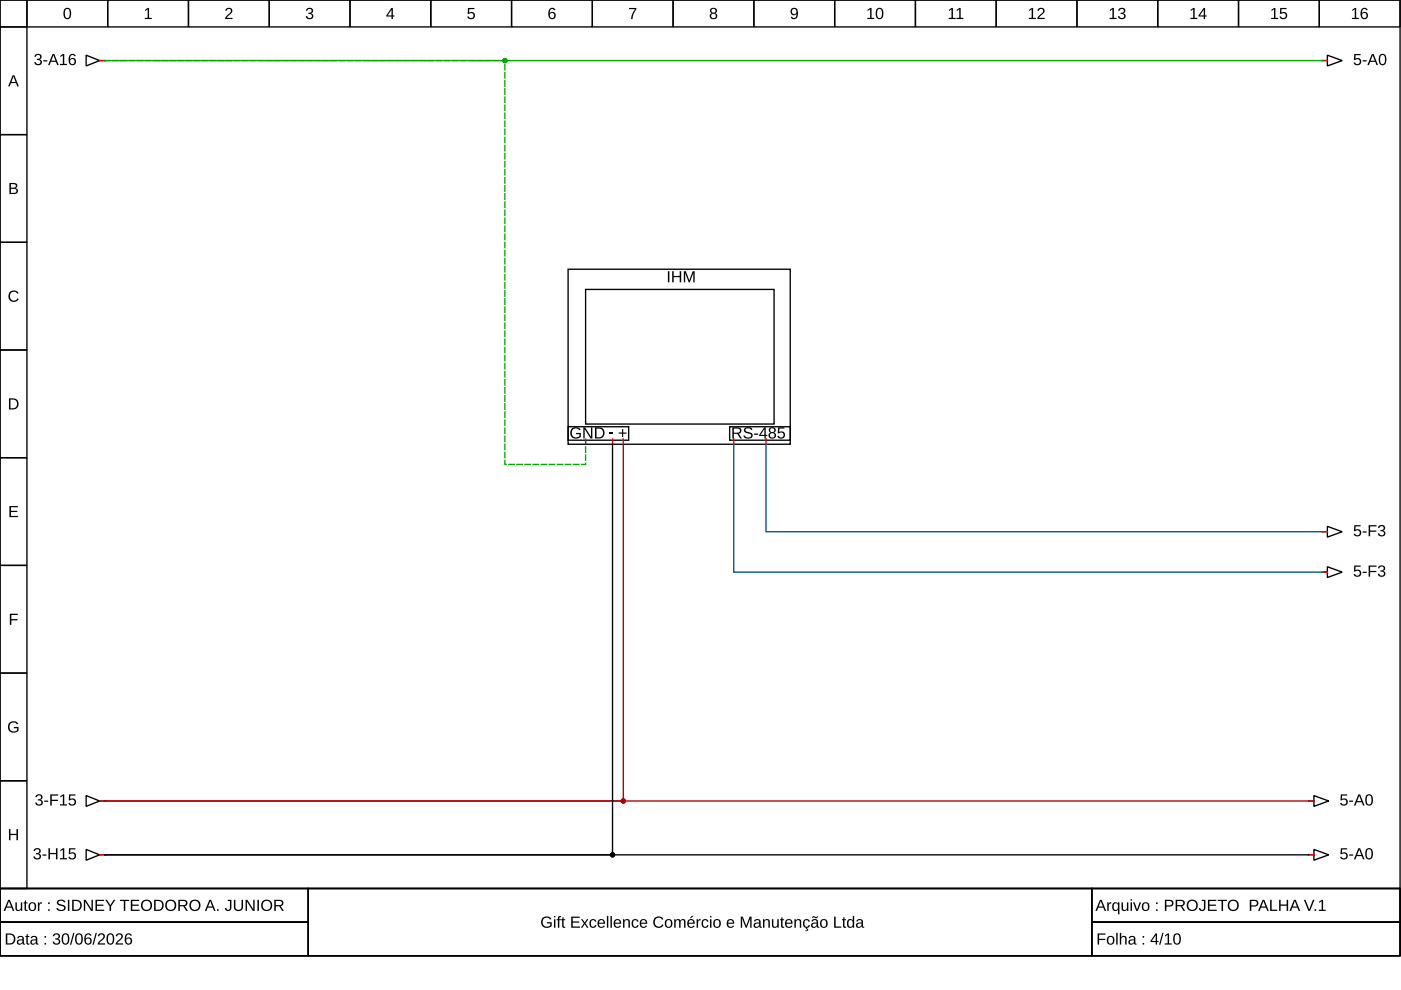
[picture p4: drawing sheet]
<svg xmlns="http://www.w3.org/2000/svg" width="297mm" height="210mm" viewBox="0 0 297 210" stroke-linecap="round" stroke-linejoin="round" font-family="sans-serif">
<g fill="none" stroke="#000" stroke-width=".29">
<path d="M0 0h296.8v188.4h-296.8zM0 0h5.7v5.7h-5.7zM5.7 0h17.1v5.7h-17.1zM22.8 0h17.2v5.7h-17.2zM40 0h17.1v5.7h-17.1zM57.1 0h17.1v5.7h-17.1zM74.2 0h17.1v5.7h-17.1zM91.3 0h17.2v5.7h-17.2zM108.5 0h17.1v5.7h-17.1zM125.6 0h17.1v5.7h-17.1zM142.7 0h17.1v5.7h-17.1zM159.8 0h17.2v5.7h-17.2z"/>
<path d="M177 0h17.1v5.7h-17.1zM194.1 0h17.1v5.7h-17.1zM211.2 0h17.1v5.7h-17.1zM228.3 0h17.2v5.7h-17.2zM245.5 0h17.1v5.7h-17.1zM262.6 0h17.1v5.7h-17.1zM279.7 0h17.1v5.7h-17.1zM0 5.7h5.7v22.8h-5.7zM18.3 11.7l2.8 1.1-2.8 1.2zM21.1 12.8h.9M280.6 12.8h.8M281.4 11.7l3.2 1.1-3.2 1.2z"/>
<path d="M0 28.5h5.7v22.9h-5.7zM0 51.4h5.7v22.8h-5.7zM120.4 57.1h47.1v37.1h-47.1zM0 74.2h5.7v22.8h-5.7zM124.2 61.4h39.9v28.5h-39.9zM0 97h5.7v22.9h-5.7zM120.4 90.5h12.9v2.8h-12.9zM129.9 94.2v87h-107.6h255.1M154.7 90.5h12.8v2.8h-12.8zM0 119.9h5.7v22.8h-5.7zM280.6 112.7h.8M281.4 111.6l3.2 1.1-3.2 1.2z"/>
<path d="M280.6 121.3h.8M281.4 120.2l3.2 1.1-3.2 1.1zM0 142.7h5.7v22.8h-5.7zM0 165.5h5.7v22.9h-5.7zM18.3 168.7l2.8 1.1-2.8 1.2zM21.1 169.8h.9M277.7 169.8h.9M278.6 168.7l3.1 1.1-3.1 1.2zM0 188.4h296.8v14.3h-296.8zM0 188.4h65.4v7.1h-65.4zM0 195.5h65.4v7.2h-65.4zM18.3 180.1l2.8 1.1-2.8 1.2z"/>
<path d="M21.1 181.2h.9M65.4 188.4h166.1v14.3h-166.1zM231.5 188.4h65.3v7.1h-65.3zM231.5 195.5h65.3v7.2h-65.3zM277.7 181.2h.9M278.6 180.1l3.1 1.1-3.1 1.2z"/>
</g>
<g fill="#000">
<path d="M30.8 2.1l.5-.4h.3v2.1h.6v.2h-1.5v-.2h.6v-1.8l-.5 .4zM48 1.8a.76 .76 0 0 1 1.2 .2 .76 .76 0 0 1-.5 1.1l-.6 .7h1.2v.2h-1.6l.1-.4 .5-.5a.7 .7 0 0 0 .4-1.2l-.5 .1-.1 .3h-.3zM65.1 1.8a.69 .69 0 0 1 1-.1 .69 .69 0 0 1 0 1.1h-.2a.67 .67 0 0 1 .5 .9 .67 .67 0 0 1-1 .4l-.5-.5-.1-.2h.3a.48 .48 0 0 0 .7 .4 .48 .48 0 0 0 .2-.7l-.6-.1v-.3a.46 .46 0 0 0 .6-.2 .46 .46 0 0 0-.3-.6 .46 .46 0 0 0-.5 .4h-.3zM99.2 1.7h1.4v.2h-1.1v.8a.81 .81 0 0 1 1 .2 .81 .81 0 0 1-.1 1.1 .81 .81 0 0 1-1.1-.1l-.2-.4h.3a.53 .53 0 0 0 .8 .2 .53 .53 0 0 0 0-.8 .53 .53 0 0 0-.8 .1h-.3zM133.4 1.7h1.5l-.6 1.5-.2 .8h-.3l.1-.6 .7-1.5h-1.2zM2.1 61.9a1.18 1.18 0 0 1 1.8 .3l-.3 .1a.87 .87 0 0 0-1.3-.1 .87 .87 0 0 0 .1 1.3 .87 .87 0 0 0 1.3-.2l.3 .1a1.21 1.21 0 0 1-1.8 .4 1.21 1.21 0 0 1-.1-1.9zM129.2 91.6h.8v.3h-.8zM131.9 91h.2v.7h.7v.3h-.7v.7h-.2v-.7h-.7v-.3h.7zM2 107.3h1.8v.3h-1.5v.7h1.4v.3h-1.4v.8h1.5v.2h-1.8zM2.1 130.1h1.7v.3h-1.4v.9h1.3v.2h-1.3v1h-.3zM2 153.2a1.23 1.23 0 0 1 1.9 .3l-.3 .1a.9 .9 0 0 0-1.3-.2 .9 .9 0 0 0-.2 1.2 1 1 0 0 0 1.5 .2v-.4h-.7v-.3h1v.8a1.29 1.29 0 0 1-1.8 .2 1.29 1.29 0 0 1-.1-1.9zM1.9 175.8h.3v1h1.3v-1h.3v2.3h-.3v-1h-1.3v1h-.3z"/>
<path d="M2.7 16h.3l1 2.3h-.3l-.3-.7h-1.1l-.2 .7h-.4zM2.9 16.2l-.5 1.2h.9z"/>
<path d="M7.5 11.6a.69 .69 0 0 1 1.1-.1 .69 .69 0 0 1-.1 1l-.2 .1a.67 .67 0 0 1 .6 .9 .67 .67 0 0 1-1 .3l-.6-.4v-.2h.3a.48 .48 0 0 0 .6 .4 .48 .48 0 0 0 .2-.8l-.6-.1v-.2a.46 .46 0 0 0 .7-.2 .46 .46 0 0 0-.3-.7 .46 .46 0 0 0-.6 .4h-.3zM9.2 12.8h.8v.2h-.8zM11.1 11.4h.4l1 2.4h-.4l-.2-.7h-1.1l-.3 .7h-.3zM11.3 11.7l-.4 1.2h.9zM12.8 11.8l.5-.4h.3v2.1h.6v.3h-1.5v-.3h.6v-1.8l-.5 .4zM14.9 11.6a.74 .74 0 0 1 1.2 .3h-.3a.49 .49 0 0 0-.7-.2 .49 .49 0 0 0-.2 .6l-.1 .3a.77 .77 0 0 1 1.2 0 .77 .77 0 0 1-.1 1.1 .77 .77 0 0 1-1.2-.2l-.1-.5v-.7zM14.8 13a.5 .5 0 0 0 1 0 .5 .5 0 0 0-1 0z"/>
<path d="M13.8 1.8a.88 .88 0 0 1 1 .1 .88 .88 0 0 1 .3 1 .88 .88 0 0 1-.8 1.2 .88 .88 0 0 1-.8-1.2v-.7zM14 2a1.59 1.59 0 0 0 .1 1.8h.2a1.09 1.09 0 0 0 .4-1.5l-.3-.4z"/>
<path d="M83 1.7h.3v1.6h.3v.2h-.3v.5h-.3v-.5h-1.1v-.2zM83 2l-.8 1.3h.8z"/>
<path d="M116.6 1.8a.74 .74 0 0 1 1.2 .3l-.3 .1a.49 .49 0 0 0-.7-.3 .49 .49 0 0 0-.2 .6l-.1 .3a.77 .77 0 0 1 1.2 0 .77 .77 0 0 1-.1 1.2 .77 .77 0 0 1-1.1-.2l-.2-.5v-.8zM116.5 3.3a.5 .5 0 0 0 1 0 .5 .5 0 0 0-1 0z"/>
<path d="M150.7 1.8a.7 .7 0 0 1 1-.1 .7 .7 0 0 1 .1 1l-.2 .1a.69 .69 0 0 1 .4 .9 .69 .69 0 0 1-1 .4 .64 .64 0 0 1-.5-.6 .64 .64 0 0 1 .4-.7l-.3-.4zM150.8 2.3a.45 .45 0 0 0 .9 0 .45 .45 0 0 0-.9 0zM150.8 3.4a.5 .5 0 0 0 1 0 .5 .5 0 0 0-1 0z"/>
<path d="M167.8 1.9a.86 .86 0 0 1 1.1-.1 .86 .86 0 0 1 .3 1 .9 .9 0 0 1-.3 1.1 .9 .9 0 0 1-1.1 0l-.1-.3 .2-.1a.5 .5 0 0 0 .7 .3 .5 .5 0 0 0 .3-.6v-.3a.76 .76 0 0 1-1.2 .1 .76 .76 0 0 1 .1-1.1zM168 2a.54 .54 0 0 0 .1 .9 .54 .54 0 0 0 .8-.3 .54 .54 0 0 0-.5-.7z"/>
<path d="M184 2.1l.5-.4h.3v2.1h.6v.2h-1.5v-.2h.6v-1.8l-.5 .4zM186 1.8a.88 .88 0 0 1 1 .1 .88 .88 0 0 1 .3 1 .88 .88 0 0 1-.8 1.2 .88 .88 0 0 1-.8-1.2v-.7zM186.2 2a1.59 1.59 0 0 0 .1 1.8h.2a1.09 1.09 0 0 0 .4-1.5l-.3-.4z"/>
<path d="M201.2 2.1l.6-.4h.2v2.1h.6v.2h-1.5v-.2h.6v-1.8l-.5 .4zM202.9 2.1l.5-.4h.3v2.1h.6v.2h-1.5v-.2h.6v-1.8l-.5 .4z"/>
<path d="M218.2 2.1l.6-.4h.2v2.1h.6v.2h-1.5v-.2h.6v-1.8l-.5 .4zM220.2 1.8a.76 .76 0 0 1 1.2 .2 .76 .76 0 0 1-.4 1.1l-.7 .7h1.2v.2h-1.6l.1-.4 .6-.5a.7 .7 0 0 0 .3-1.2l-.5 .1-.1 .3h-.3z"/>
<path d="M235.3 2.1l.6-.4h.3v2.1h.5v.2h-1.4v-.2h.6v-1.8l-.6 .4zM237.3 1.8a.69 .69 0 0 1 1-.1 .69 .69 0 0 1 0 1.1h-.2a.67 .67 0 0 1 .5 .9 .67 .67 0 0 1-1 .4l-.5-.5-.1-.2h.3a.48 .48 0 0 0 .7 .4 .48 .48 0 0 0 .2-.7l-.6-.1v-.3a.46 .46 0 0 0 .7-.2 .46 .46 0 0 0-.4-.6 .46 .46 0 0 0-.5 .4h-.3z"/>
<path d="M252.5 2.1l.5-.4h.3v2.1h.6v.2h-1.5v-.2h.6v-1.8l-.5 .4zM255.2 1.7h.3v1.6h.3v.2h-.3v.5h-.3v-.5h-1.1v-.2zM255.2 2l-.8 1.3h.8z"/>
<path d="M269.6 2.1l.5-.4h.3v2.1h.6v.2h-1.5v-.2h.6v-1.8l-.5 .4zM271.4 1.7h1.4v.2h-1.1v.8a.81 .81 0 0 1 1.1 .2 .81 .81 0 0 1-.2 1.1 .81 .81 0 0 1-1.1-.1l-.2-.4h.3a.53 .53 0 0 0 .8 .2 .53 .53 0 0 0 .1-.8 .53 .53 0 0 0-.8 .1h-.3z"/>
<path d="M286.7 2.1l.6-.4h.2v2.1h.6v.2h-1.5v-.2h.6v-1.8l-.5 .4zM288.8 1.8a.74 .74 0 0 1 1.2 .3l-.3 .1a.49 .49 0 0 0-.6-.3 .49 .49 0 0 0-.3 .6v.3a.77 .77 0 0 1 1.1 0 .77 .77 0 0 1-.1 1.2 .77 .77 0 0 1-1.1-.2l-.2-.5v-.8zM288.7 3.3a.5 .5 0 0 0 1 0 .5 .5 0 0 0-1 0z"/>
<path d="M287.1 11.4h1.4v.3h-1.1v.7a.81 .81 0 0 1 1.1 .2 .81 .81 0 0 1-.2 1.1 .81 .81 0 0 1-1.1 0l-.2-.4 .3-.1a.53 .53 0 0 0 .8 .3 .53 .53 0 0 0 .1-.8 .53 .53 0 0 0-.8 0h-.3zM288.9 12.8h.8v.2h-.8zM290.9 11.4h.3l1 2.4h-.4l-.2-.7h-1.1l-.3 .7h-.3zM291 11.7l-.4 1.2h.9zM292.7 11.5a.88 .88 0 0 1 1 .1 .88 .88 0 0 1 .2 1 .88 .88 0 0 1-.8 1.2 .88 .88 0 0 1-.8-1.2l.1-.7zM292.8 11.8a1.59 1.59 0 0 0 .2 1.8h.1a1.09 1.09 0 0 0 .5-1.5l-.3-.4z"/>
<path d="M2 38.8a1.53 1.53 0 0 1 1.6 .3l.1 .5-.5 .3a.64 .64 0 0 1 .6 .8 .64 .64 0 0 1-.8 .4h-1zM2.3 39v.8h.8l.2-.2-.1-.5zM2.3 40v.9l1.1-.1a.42 .42 0 0 0-.2-.7z"/>
<path d="M141.6 57.5h.3v2.4h-.3zM142.5 57.5h.3v1h1.3v-1h.3v2.4h-.3v-1.1h-1.3v1.1h-.3zM145 57.5h.4l.7 2 .8-2h.4v2.4h-.3v-2.1l-.8 2.1h-.2l-.7-2.1v2.1h-.3z"/>
<path d="M1.9 84.5h.8a1.18 1.18 0 0 1 1.2 1.1 1.18 1.18 0 0 1-1.1 1.2h-.9zM2.2 84.7v1.9h.5a.97 .97 0 0 0 .9-1.3 .97 .97 0 0 0-1.4-.6z"/>
<path d="M121.2 90.9a1.23 1.23 0 0 1 1.9 .2l-.3 .1a.9 .9 0 0 0-1.3-.2 .9 .9 0 0 0-.2 1.3 1 1 0 0 0 1.5 .2v-.4h-.7v-.3h1v.8a1.29 1.29 0 0 1-1.8 .1 1.29 1.29 0 0 1-.1-1.8zM123.7 90.6h.3l1.3 2v-2h.3v2.4h-.4l-1.3-2 .1 2h-.3zM126.1 90.6h.8a1.18 1.18 0 0 1 1.3 1.1 1.18 1.18 0 0 1-1.2 1.3h-.9zM126.5 90.9v1.8h.5a.97 .97 0 0 0 .8-1.2 .97 .97 0 0 0-1.3-.6z"/>
<path d="M155.3 90.6h1.1a.68 .68 0 0 1 .8 .6 .68 .68 0 0 1-.6 .8l.7 1h-.4l-.6-1h-.7v1h-.3zM155.6 90.9v.8h.8a.44 .44 0 0 0 .5-.4 .44 .44 0 0 0-.6-.4zM157.8 90.9a1.07 1.07 0 0 1 1.7 .2l-.3 .1a.58 .58 0 0 0-.6-.4 .58 .58 0 0 0-.5 .6l.6 .2a.72 .72 0 0 1 .9 .8 .72 .72 0 0 1-1 .6 .87 .87 0 0 1-1-.6l.3-.1a.71 .71 0 0 0 .7 .5 .71 .71 0 0 0 .7-.6l-.6-.3a.76 .76 0 0 1-.8-.2 .76 .76 0 0 1-.1-.8zM159.9 91.9h.8v.3h-.8zM162 90.6h.4v1.6h.3v.2h-.3v.6h-.3v-.6h-1.1v-.2zM162.1 91l-.9 1.2h.9zM163.2 90.7a.7 .7 0 0 1 1 0 .7 .7 0 0 1 0 1h-.1a.69 .69 0 0 1 .4 1 .69 .69 0 0 1-1 .3 .64 .64 0 0 1-.6-.6 .64 .64 0 0 1 .5-.7l-.4-.3zM163.3 91.2a.45 .45 0 0 0 .9 0 .45 .45 0 0 0-.9 0zM163.2 92.3a.5 .5 0 0 0 1 0 .5 .5 0 0 0-1 0zM165 90.6h1.3v.3h-1.1v.7a.81 .81 0 0 1 1.1 .2 .81 .81 0 0 1-.1 1.1 .81 .81 0 0 1-1.1 0l-.3-.5h.3a.53 .53 0 0 0 .8 .2 .53 .53 0 0 0 .1-.8 .53 .53 0 0 0-.8 .1h-.3z"/>
<path d="M287.1 111.3h1.4v.3h-1.1v.7a.81 .81 0 0 1 1.1 .2 .81 .81 0 0 1-.2 1.1 .81 .81 0 0 1-1.1 0l-.2-.4 .3-.1a.53 .53 0 0 0 .8 .3 .53 .53 0 0 0 .1-.8 .53 .53 0 0 0-.8 0h-.3zM288.9 112.7h.8v.2h-.8zM290.2 111.3h1.6v.3h-1.3v.9h1.3v.2h-1.3v1h-.3zM292.4 111.5a.69 .69 0 0 1 1-.1 .69 .69 0 0 1 0 1l-.2 .1a.67 .67 0 0 1 .5 .9 .67 .67 0 0 1-1 .3l-.5-.4-.1-.2h.3a.48 .48 0 0 0 .7 .4 .48 .48 0 0 0 .2-.8l-.6-.1v-.2a.46 .46 0 0 0 .6-.3 .46 .46 0 0 0-.3-.6 .46 .46 0 0 0-.5 .4h-.3z"/>
<path d="M287.1 119.9h1.4v.3h-1.1v.7a.81 .81 0 0 1 1.1 .2 .81 .81 0 0 1-.2 1.1 .81 .81 0 0 1-1.1 0l-.2-.5h.3a.53 .53 0 0 0 .8 .2 .53 .53 0 0 0 .1-.8 .53 .53 0 0 0-.8 .1h-.3zM288.9 121.2h.8v.3h-.8zM290.2 119.9h1.6v.3h-1.3v.8h1.3v.3h-1.3v1h-.3zM292.4 120a.69 .69 0 0 1 1 0 .69 .69 0 0 1 0 1l-.2 .1a.67 .67 0 0 1 .5 .9 .67 .67 0 0 1-1 .3l-.5-.4-.1-.2 .3-.1a.48 .48 0 0 0 .7 .5 .48 .48 0 0 0 .2-.8l-.6-.1v-.3a.46 .46 0 0 0 .6-.2 .46 .46 0 0 0-.3-.6 .46 .46 0 0 0-.5 .4h-.3z"/>
<path d="M7.7 168.6a.69 .69 0 0 1 1.1-.1 .69 .69 0 0 1-.1 1l-.2 .1a.67 .67 0 0 1 .5 .9 .67 .67 0 0 1-.9 .3l-.6-.4v-.2h.3a.48 .48 0 0 0 .6 .4 .48 .48 0 0 0 .2-.8l-.6-.1v-.2a.46 .46 0 0 0 .7-.3 .46 .46 0 0 0-.3-.6 .46 .46 0 0 0-.6 .4h-.3zM9.4 169.7h.8v.3h-.8zM10.6 168.4h1.7v.3h-1.3v.9h1.3v.2h-1.3v1h-.4zM12.8 168.8l.5-.4h.3v2.1h.6v.3h-1.5v-.3h.6v-1.8l-.5 .4zM14.6 168.4h1.4v.3h-1.1v.7a.81 .81 0 0 1 1.1 .2 .81 .81 0 0 1-.1 1.1 .81 .81 0 0 1-1.1 0l-.3-.4 .3-.1a.53 .53 0 0 0 .8 .2 .53 .53 0 0 0 .1-.8 .53 .53 0 0 0-.8 .1h-.3z"/>
<path d="M284.3 168.4h1.3v.3h-1l-.1 .7a.81 .81 0 0 1 1.1 .2 .81 .81 0 0 1-.1 1.1 .81 .81 0 0 1-1.1 0l-.3-.4 .3-.1a.53 .53 0 0 0 .8 .2 .53 .53 0 0 0 .1-.8 .53 .53 0 0 0-.8 .1h-.3zM286.1 169.7h.8v.3h-.8zM288 168.4h.4l.9 2.4h-.3l-.3-.7h-1.1l-.2 .7h-.4zM288.2 168.7l-.5 1.1h.9zM289.8 168.5a.88 .88 0 0 1 1 .1 .88 .88 0 0 1 .3 1 .88 .88 0 0 1-.8 1.2 .88 .88 0 0 1-.8-1.2v-.7zM290 168.7a1.59 1.59 0 0 0 .1 1.8l.2 .1a1.09 1.09 0 0 0 .4-1.5l-.3-.4z"/>
<path d="M1.7 190.8h.4l.9 2.3h-.3l-.3-.7h-1l-.3 .7h-.3zM1.9 191l-.4 1.2h.8zM3.3 191.3h.3v1.2a.44 .44 0 0 0 .5 .5 .44 .44 0 0 0 .3-.6v-1.1h.3v1.8h-.3v-.3a.61 .61 0 0 1-.7 .4 .61 .61 0 0 1-.4-.7zM5.3 190.9h.2v.4h.3v.2h-.3v1.2l.1 .2h.3v.2h-.5l-.1-.1-.1-1.5h-.2v-.2h.2zM6.2 191.5a.91 .91 0 0 1 1.5 .6 .91 .91 0 0 1-1.1 1l-.4-.2-.1-.4zM6.6 191.6a.71 .71 0 0 0-.3 .9 .71 .71 0 0 0 .8 .4 .82 .82 0 0 0-.2-1.4zM8 191.3h.3v.4l.2-.3 .4-.1v.3h-.3l-.2 .3-.1 1.2h-.3zM10.2 191.3h.3v.4h-.3zM10.2 192.8h.3v.3h-.3zM12.2 191a1.07 1.07 0 0 1 1.7 .3h-.4a.58 .58 0 0 0-.6-.3 .58 .58 0 0 0-.5 .5l.6 .3a.72 .72 0 0 1 .9 .7 .72 .72 0 0 1-1 .7 .87 .87 0 0 1-1-.6l.4-.1a.71 .71 0 0 0 .7 .4 .71 .71 0 0 0 .6-.5l-.6-.3a.76 .76 0 0 1-.7-.3 .76 .76 0 0 1-.1-.8zM14.4 190.8h.3v2.3h-.3zM15.3 190.8h.8a1.18 1.18 0 0 1 1.2 1.1 1.18 1.18 0 0 1-1.1 1.2h-.9zM15.6 191v1.9h.6a.97 .97 0 0 0 .8-1.3 .97 .97 0 0 0-1.4-.6zM17.8 190.8h.3l1.3 2v-2h.3v2.3h-.4l-1.3-2 .1 2h-.3zM20.2 190.8h1.8v.2h-1.4v.8h1.3v.3h-1.3v.8h1.5v.2h-1.9zM22.3 190.8h.4l.7 1.1 .7-1.1h.4l-1 1.4v.9h-.3v-.9zM25.4 190.8h2v.2h-.8v2.1h-.4v-2.1h-.8zM27.7 190.8h1.8v.2h-1.4v.8h1.3v.3h-1.3v.8h1.5v.2h-1.9zM29.8 192a1.22 1.22 0 0 1 2.4 0 1.22 1.22 0 0 1-2.4 0zM30.4 191.3a.92 .92 0 0 0 0 1.3 .92 .92 0 0 0 1.4-.1 .92 .92 0 0 0-.1-1.3 .92 .92 0 0 0-1.3 .1zM32.7 190.8h.8a1.18 1.18 0 0 1 1.2 1.1 1.18 1.18 0 0 1-1.1 1.2h-.9zM33 191v1.9h.5a.97 .97 0 0 0 .9-1.3 .97 .97 0 0 0-1.4-.6zM34.9 192a1.25 1.25 0 0 1 2.5 0 1.25 1.25 0 0 1-2.5 0zM35.6 191.3a.92 .92 0 0 0 0 1.3 .92 .92 0 0 0 1.3-.1 .92 .92 0 0 0-.1-1.3 .92 .92 0 0 0-1.2 .1zM37.8 190.8h1.1a.68 .68 0 0 1 .8 .5 .68 .68 0 0 1-.5 .8l.6 1h-.3l-.6-.9h-.8v.9h-.3zM38.1 191v.9h.8a.44 .44 0 0 0 .5-.4 .44 .44 0 0 0-.5-.5zM40.1 192a1.22 1.22 0 0 1 2.4 0 1.22 1.22 0 0 1-2.4 0zM40.7 191.3a.92 .92 0 0 0 0 1.3 .92 .92 0 0 0 1.4-.1 .92 .92 0 0 0-.2-1.3 .92 .92 0 0 0-1.2 .1zM44.4 190.8h.4l.9 2.3h-.3l-.3-.7h-1.1l-.2 .7h-.4zM44.6 191l-.5 1.2h.9zM46 192.8h.3v.3h-.3zM48.3 190.8h.8v1.6a.71 .71 0 0 1-.7 .8 .71 .71 0 0 1-.7-.7h.3a.39 .39 0 0 0 .4 .4 .39 .39 0 0 0 .3-.5v-1.4h-.4zM49.6 190.8h.3v1.5a.65 .65 0 0 0 .7 .6 .65 .65 0 0 0 .6-.7v-1.4h.3v1.4a.98 .98 0 0 1-.9 1 .98 .98 0 0 1-1-.9zM52.1 190.8h.3l1.3 2v-2h.3v2.3h-.4l-1.3-2 .1 2h-.3zM54.6 190.8h.3v2.3h-.3zM55.3 192a1.22 1.22 0 0 1 2.4 0 1.22 1.22 0 0 1-2.4 0zM55.9 191.3a.92 .92 0 0 0 0 1.3 .92 .92 0 0 0 1.4-.1 .92 .92 0 0 0-.1-1.3 .92 .92 0 0 0-1.3 .1zM58.2 190.8h1.1a.68 .68 0 0 1 .8 .5 .68 .68 0 0 1-.6 .8l.7 1h-.4l-.6-.9h-.7v.9h-.3zM58.5 191v.9h.7a.44 .44 0 0 0 .6-.4 .44 .44 0 0 0-.6-.5z"/>
<path d="M1.2 197.9h.8a1.18 1.18 0 0 1 1.3 1.1 1.18 1.18 0 0 1-1.2 1.3h-.9zM1.6 198.2v1.8h.5a.97 .97 0 0 0 .8-1.2 .97 .97 0 0 0-1.3-.6zM3.9 198.5a.72 .72 0 0 1 .7-.1 .72 .72 0 0 1 .5 .6v.9l.2 .2v.2h-.4l-.1-.4a.61 .61 0 0 1-.8 .5 .61 .61 0 0 1-.4-.8 .61 .61 0 0 1 .7-.4h.5a.41 .41 0 0 0-.3-.5 .41 .41 0 0 0-.5 .2h-.4zM4 199.5a.4 .4 0 0 0 .1 .6 .4 .4 0 0 0 .6-.3l.1-.4zM5.7 198.1h.2v.4h.3v.2h-.3v1.1l.1 .2h.3v.3h-.6l-.1-.2v-1.4h-.2v-.2h.2zM6.7 198.5a.72 .72 0 0 1 .8-.1 .72 .72 0 0 1 .4 .6v.9l.3 .2v.2h-.4l-.2-.4a.61 .61 0 0 1-.7 .5 .61 .61 0 0 1-.5-.8 .61 .61 0 0 1 .8-.4h.4a.41 .41 0 0 0-.3-.5 .41 .41 0 0 0-.5 .2h-.3zM6.9 199.5a.4 .4 0 0 0 .1 .6 .4 .4 0 0 0 .5-.3l.1-.4zM9.4 198.5h.4v.3h-.4zM9.4 199.9h.4v.4h-.4zM11.4 198a.69 .69 0 0 1 1.1 0 .69 .69 0 0 1-.1 1l-.2 .1a.67 .67 0 0 1 .5 .9 .67 .67 0 0 1-.9 .3l-.6-.4v-.2l.3-.1a.48 .48 0 0 0 .6 .5 .48 .48 0 0 0 .2-.8l-.6-.1v-.3a.46 .46 0 0 0 .7-.2 .46 .46 0 0 0-.3-.6 .46 .46 0 0 0-.6 .4h-.3zM13.4 198a.88 .88 0 0 1 1.1 .1 .88 .88 0 0 1 .2 1 .88 .88 0 0 1-.8 1.2 .88 .88 0 0 1-.8-1.2l.1-.7zM13.6 198.2a1.59 1.59 0 0 0 .1 1.8l.2 .1a1.09 1.09 0 0 0 .4-1.6l-.2-.4zM15.5 197.8h.3l-.7 2.5h-.3zM16.3 198a.88 .88 0 0 1 1 .1 .88 .88 0 0 1 .3 1 .88 .88 0 0 1-.9 1.2 .88 .88 0 0 1-.8-1.2l.1-.7zM16.4 198.2a1.59 1.59 0 0 0 .2 1.8l.1 .1a1.09 1.09 0 0 0 .5-1.6l-.3-.4zM18.3 198a.74 .74 0 0 1 1.1 .4h-.3a.49 .49 0 0 0-.6-.2 .49 .49 0 0 0-.3 .6v.3a.77 .77 0 0 1 1.1 0 .77 .77 0 0 1-.1 1.1 .77 .77 0 0 1-1.1-.2l-.2-.5v-.7zM18.1 199.5a.5 .5 0 0 0 1 0 .5 .5 0 0 0-1 0zM20.3 197.8h.2l-.6 2.5h-.3zM21 198a.76 .76 0 0 1 1.2 .2 .76 .76 0 0 1-.5 1.1l-.7 .7h1.3v.3h-1.6l.1-.4 .5-.6a.7 .7 0 0 0 .4-1.1h-.5l-.2 .3h-.3zM22.9 198a.88 .88 0 0 1 1.1 .1 .88 .88 0 0 1 .2 1 .88 .88 0 0 1-.8 1.2 .88 .88 0 0 1-.8-1.2l.1-.7zM23.1 198.2a1.59 1.59 0 0 0 .1 1.8l.2 .1a1.09 1.09 0 0 0 .5-1.6l-.3-.4zM24.8 198a.76 .76 0 0 1 1.2 .2 .76 .76 0 0 1-.5 1.1l-.6 .7h1.2v.3h-1.6l.1-.4 .5-.6a.7 .7 0 0 0 .4-1.1h-.5l-.2 .3h-.3zM26.8 198a.74 .74 0 0 1 1.1 .4h-.2a.49 .49 0 0 0-.7-.2 .49 .49 0 0 0-.3 .6v.3a.77 .77 0 0 1 1.2 0 .77 .77 0 0 1-.1 1.1 .77 .77 0 0 1-1.2-.2l-.1-.5v-.7zM26.7 199.5a.5 .5 0 0 0 1 0 .5 .5 0 0 0-1 0z"/>
<path d="M7.4 180a.69 .69 0 0 1 1-.1 .69 .69 0 0 1 0 1l-.3 .1a.67 .67 0 0 1 .6 .9 .67 .67 0 0 1-1 .3l-.6-.4v-.2h.3a.48 .48 0 0 0 .6 .4 .48 .48 0 0 0 .2-.8l-.6-.1v-.2a.46 .46 0 0 0 .7-.2 .46 .46 0 0 0-.3-.7 .46 .46 0 0 0-.6 .4h-.3zM9 181.2h.8v.2h-.8zM10.3 179.8h.3v1h1.3v-1h.3v2.4h-.3v-1.1h-1.3v1.1h-.3zM12.8 180.2l.5-.4h.3v2.1h.6v.3h-1.5v-.3h.6v-1.8l-.5 .4zM14.6 179.8h1.4v.3h-1.1v.8a.81 .81 0 0 1 1.1 .1 .81 .81 0 0 1-.1 1.1 .81 .81 0 0 1-1.1 0l-.3-.4 .3-.1a.53 .53 0 0 0 .8 .3 .53 .53 0 0 0 .1-.8 .53 .53 0 0 0-.8 0h-.3z"/>
<path d="M115 194.6a1.23 1.23 0 0 1 1.9 .3l-.3 .1a.9 .9 0 0 0-1.3-.3 .9 .9 0 0 0-.1 1.3 1 1 0 0 0 1.5 .2v-.4h-.7v-.3h1v.8a1.29 1.29 0 0 1-1.9 .2 1.29 1.29 0 0 1-.1-1.9zM117.4 194.2h.4v.3h-.4zM117.4 194.9h.4v1.8h-.4zM118.4 194.3l.5-.1v.3l-.3 .1v.3h.3v.2h-.3v1.6h-.3v-1.6h-.3v-.2h.3zM119.3 194.5h.2v.4h.3v.2h-.3v1.2l.1 .2h.3v.2h-.6l-.1-.2v-1.4h-.2v-.2h.2zM121.1 194.3h1.8v.3h-1.5v.8h1.4v.2h-1.4v.8h1.6v.3h-1.9zM123.2 194.9h.3l.5 .7 .4-.7h.3l-.6 .9 .7 .9h-.3l-.5-.7-.5 .7h-.3l.6-.9zM125.2 195.1a.74 .74 0 0 1 1.2 .3h-.3a.46 .46 0 0 0-.6-.3 .46 .46 0 0 0-.2 .7 .47 .47 0 0 0 .2 .6 .47 .47 0 0 0 .6-.3l.3 .1a.8 .8 0 0 1-1.1 .5 .8 .8 0 0 1-.3-1.2zM126.9 195.1a.82 .82 0 0 1 1-.2 .82 .82 0 0 1 .4 1h-1.3a.53 .53 0 0 0 .3 .6 .53 .53 0 0 0 .7-.3l.2 .1a.9 .9 0 0 1-1.2 .3 .9 .9 0 0 1-.2-1.3zM127.1 195.2l-.1 .4h1l-.3-.5zM128.7 194.2h.3v2.5h-.3zM129.4 194.2h.3v2.5h-.3zM130.3 195.1a.82 .82 0 0 1 1-.2 .82 .82 0 0 1 .4 1h-1.3a.53 .53 0 0 0 .3 .6 .53 .53 0 0 0 .7-.3l.3 .1a.9 .9 0 0 1-1.3 .3 .9 .9 0 0 1-.2-1.3zM130.6 195.2l-.2 .4h1l-.3-.5zM132.1 194.9h.3v.3a.61 .61 0 0 1 .7-.3 .61 .61 0 0 1 .4 .6v1.2h-.3v-1.1a.44 .44 0 0 0-.4-.5 .44 .44 0 0 0-.4 .6v1h-.3zM134.1 195.1a.74 .74 0 0 1 1.3 .3h-.3a.46 .46 0 0 0-.7-.3 .46 .46 0 0 0-.2 .7 .47 .47 0 0 0 .3 .6 .47 .47 0 0 0 .6-.3l.3 .1a.8 .8 0 0 1-1.1 .5 .8 .8 0 0 1-.4-1.2zM135.8 195.1a.82 .82 0 0 1 1-.2 .82 .82 0 0 1 .4 1h-1.3a.53 .53 0 0 0 .4 .6 .53 .53 0 0 0 .6-.3l.3 .1a.9 .9 0 0 1-1.3 .3 .9 .9 0 0 1-.2-1.3zM136.1 195.2l-.2 .4h1l-.3-.5zM138.8 194.6a1.18 1.18 0 0 1 1.9 .3l-.3 .1a.87 .87 0 0 0-1.3-.1 .87 .87 0 0 0 0 1.3 .87 .87 0 0 0 1.3-.2l.3 .1a1.21 1.21 0 0 1-1.8 .4 1.21 1.21 0 0 1-.1-1.9zM141.2 195.1a.91 .91 0 0 1 1.4 .5 .91 .91 0 0 1-1.1 1.1l-.4-.2-.1-.4zM141.5 195.2a.71 .71 0 0 0-.3 .8 .71 .71 0 0 0 .8 .4 .82 .82 0 0 0-.2-1.3zM142.9 194.9h.3v.3a.56 .56 0 0 1 .5-.3 .56 .56 0 0 1 .6 .3 .56 .56 0 0 1 .6-.3 .56 .56 0 0 1 .4 .6v1.2h-.3v-1.4a.4 .4 0 0 0-.5-.2 .4 .4 0 0 0-.2 .6v1h-.3v-1.4a.4 .4 0 0 0-.5-.2 .4 .4 0 0 0-.3 .6v1h-.3zM145.9 195.1a.82 .82 0 0 1 1-.2 .82 .82 0 0 1 .4 1h-1.3a.53 .53 0 0 0 .3 .6 .53 .53 0 0 0 .7-.3l.3 .1a.9 .9 0 0 1-1.3 .3 .9 .9 0 0 1-.2-1.3zM146.2 195.2l-.2 .4h1l-.3-.5zM146.7 194.2h.3l-.7 .5zM147.7 194.9h.3v.4l.2-.4h.3v.3h-.3l-.2 .2v1.3h-.3zM148.9 195.1a.74 .74 0 0 1 1.3 .3h-.3a.46 .46 0 0 0-.6-.3 .46 .46 0 0 0-.2 .7 .47 .47 0 0 0 .2 .6 .47 .47 0 0 0 .6-.3l.3 .1a.8 .8 0 0 1-1.1 .5 .8 .8 0 0 1-.3-1.2zM150.5 194.2h.3v.3h-.3zM150.5 194.9h.3v1.8h-.3zM151.4 195.1a.91 .91 0 0 1 1.4 .5 .91 .91 0 0 1-1 1.1l-.4-.2-.2-.4zM151.7 195.2a.71 .71 0 0 0-.2 .8 .71 .71 0 0 0 .8 .4 .82 .82 0 0 0-.3-1.3zM154.3 195.1a.82 .82 0 0 1 1-.2 .82 .82 0 0 1 .4 1h-1.3a.53 .53 0 0 0 .3 .6 .53 .53 0 0 0 .7-.3l.2 .1a.9 .9 0 0 1-1.3 .3 .9 .9 0 0 1-.1-1.3zM154.5 195.2l-.1 .4h1l-.3-.5zM157.1 194.3h.4l.7 2.1 .7-2.1h.5v2.4h-.3v-2.1l-.8 2.1h-.2l-.8-2.1v2.1h-.2zM160.1 195a.72 .72 0 0 1 .7-.1 .72 .72 0 0 1 .5 .6v.9l.2 .1v.2h-.3l-.2-.3a.61 .61 0 0 1-.8 .4 .61 .61 0 0 1-.4-.8 .61 .61 0 0 1 .8-.4h.4a.41 .41 0 0 0-.3-.5 .41 .41 0 0 0-.5 .3l-.3-.1zM160.2 195.9a.4 .4 0 0 0 .1 .7 .4 .4 0 0 0 .6-.4l.1-.4zM161.8 194.9h.2l.1 .3a.61 .61 0 0 1 .7-.3 .61 .61 0 0 1 .4 .6v1.2h-.3v-1.1a.44 .44 0 0 0-.5-.5 .44 .44 0 0 0-.3 .6v1h-.3zM163.7 194.9h.3v1.1a.44 .44 0 0 0 .4 .5 .44 .44 0 0 0 .4-.6v-1h.3v1.8h-.3v-.3a.61 .61 0 0 1-.7 .3 .61 .61 0 0 1-.4-.6zM165.7 194.5h.2v.4h.3v.2h-.3v1.2l.1 .2h.3v.2h-.5l-.2-.2v-1.4h-.2v-.2h.2zM166.6 195.1a.82 .82 0 0 1 1-.2 .82 .82 0 0 1 .4 1h-1.2a.53 .53 0 0 0 .3 .6 .53 .53 0 0 0 .6-.3l.3 .1a.9 .9 0 0 1-1.3 .3 .9 .9 0 0 1-.2-1.3zM166.9 195.2l-.1 .4h.9l-.3-.5zM168.4 194.9h.3v.3a.61 .61 0 0 1 .7-.3 .61 .61 0 0 1 .5 .6v1.2h-.3v-1.1a.44 .44 0 0 0-.5-.5 .44 .44 0 0 0-.4 .6v1h-.3zM170.4 195.1a.74 .74 0 0 1 1.3 .3h-.3a.46 .46 0 0 0-.6-.3 .46 .46 0 0 0-.2 .7 .47 .47 0 0 0 .2 .6 .47 .47 0 0 0 .6-.3l.3 .1a.8 .8 0 0 1-1.1 .5 .8 .8 0 0 1-.3-1.2zM170.9 196.7h.2l-.1 .2 .4 .2-.2 .3h-.5v-.1l.4-.2-.3-.1zM172.3 195a.72 .72 0 0 1 .7-.1 .72 .72 0 0 1 .4 .6l.1 .9 .2 .1v.2h-.4l-.1-.3a.61 .61 0 0 1-.8 .4 .61 .61 0 0 1-.4-.8 .61 .61 0 0 1 .7-.4h.4a.41 .41 0 0 0-.2-.5 .41 .41 0 0 0-.5 .3l-.4-.1zM172.4 195.9a.4 .4 0 0 0 .1 .7 .4 .4 0 0 0 .6-.4v-.4zM172.3 194.4l.3-.1 .4 .1 .4-.2-.1 .3a.53 .53 0 0 1-.8 0l-.3 .2zM174.1 195.1a.91 .91 0 0 1 1.4 .5 .91 .91 0 0 1-1.1 1.1l-.3-.2-.2-.4zM174.4 195.2a.71 .71 0 0 0-.3 .8 .71 .71 0 0 0 .9 .4 .82 .82 0 0 0-.3-1.3zM176.9 194.3h.3v2.1h1.2v.3h-1.5zM178.8 194.5h.2v.4h.4v.2h-.4v1.2l.1 .2h.3v.2h-.5l-.1-.2-.1-1.4h-.2v-.2h.2zM179.7 195.1l.5-.2 .6 .3v-1h.3v2.5h-.3v-.3a.69 .69 0 0 1-.9 .3 .69 .69 0 0 1-.3-.9zM180 195.2a.88 .88 0 0 0 .3 1.3 .75 .75 0 0 0 .5-.7 .75 .75 0 0 0-.5-.7zM181.8 195a.72 .72 0 0 1 .7-.1 .72 .72 0 0 1 .5 .6v.9l.2 .1v.2h-.3l-.2-.3a.61 .61 0 0 1-.8 .4 .61 .61 0 0 1-.4-.8 .61 .61 0 0 1 .8-.4h.4a.41 .41 0 0 0-.3-.5 .41 .41 0 0 0-.5 .3l-.3-.1zM181.9 195.9a.4 .4 0 0 0 .1 .7 .4 .4 0 0 0 .6-.4l.1-.4z"/>
<path d="M232.7 197.9h1.7v.3h-1.4v.9h1.3v.2h-1.3v1h-.3zM234.9 198.7a.91 .91 0 0 1 1.4 .5 .91 .91 0 0 1-1.1 1.1l-.3-.2-.2-.5zM235.2 198.7a.71 .71 0 0 0-.3 .9 .71 .71 0 0 0 .9 .4 .82 .82 0 0 0-.3-1.4zM236.7 197.8h.3v2.5h-.3zM237.4 197.8h.3v1a.61 .61 0 0 1 .7-.4 .61 .61 0 0 1 .5 .7v1.2h-.3v-1.2a.43 .43 0 0 0-.5-.5 .43 .43 0 0 0-.4 .6v1.1h-.3zM239.5 198.5a.72 .72 0 0 1 .8-.1 .72 .72 0 0 1 .4 .6v.9l.3 .2v.2h-.4l-.2-.4a.61 .61 0 0 1-.7 .5 .61 .61 0 0 1-.5-.8 .61 .61 0 0 1 .8-.4h.4a.41 .41 0 0 0-.3-.5 .41 .41 0 0 0-.5 .2h-.3zM239.7 199.5a.4 .4 0 0 0 .1 .6 .4 .4 0 0 0 .5-.3l.1-.4zM242.3 198.5h.3v.3h-.3zM242.3 199.9h.3v.4h-.3zM245 197.9h.3v1.6h.3v.2h-.3v.6h-.3v-.6h-1.1v-.2zM245 198.3l-.8 1.2h.8zM246.4 197.8h.3l-.7 2.5h-.3zM247 198.3l.6-.4h.3v2.1h.5v.3h-1.4v-.3h.6v-1.8l-.6 .4zM249.1 198a.88 .88 0 0 1 1 .1 .88 .88 0 0 1 .3 1 .88 .88 0 0 1-.8 1.2 .88 .88 0 0 1-.9-1.2l.1-.7zM249.3 198.2a1.59 1.59 0 0 0 .1 1.8l.2 .1a1.09 1.09 0 0 0 .4-1.6l-.3-.4z"/>
<path d="M233.2 190.8h.4l.9 2.3h-.3l-.3-.7h-1l-.3 .7h-.4zM233.4 191l-.5 1.2h.9zM234.8 191.3h.2l.1 .4 .1-.3 .4-.1v.3h-.3l-.2 .3v1.2h-.3zM236 191.5l.5-.2 .5 .3 .1-.3h.2v2.5h-.3v-1a.69 .69 0 0 1-.8 .3 .69 .69 0 0 1-.4-.9zM236.2 191.7a.88 .88 0 0 0 .3 1.2 .75 .75 0 0 0 .6-.7 .75 .75 0 0 0-.5-.7zM237.8 191.3h.3v1.2a.44 .44 0 0 0 .5 .5 .44 .44 0 0 0 .3-.6v-1.1h.3v1.8h-.2l-.1-.3a.61 .61 0 0 1-.7 .4 .61 .61 0 0 1-.4-.7zM239.7 190.7h.3v.2h-.3zM239.7 191.3h.3v1.8h-.3zM240.2 191.3h.4l.5 1.6 .5-1.6h.3l-.6 1.8h-.4zM242.3 191.5a.91 .91 0 0 1 1.4 .6 .91 .91 0 0 1-1.1 1l-.3-.2-.2-.4zM242.6 191.6a.71 .71 0 0 0-.2 .9 .71 .71 0 0 0 .8 .4 .82 .82 0 0 0-.3-1.4zM245.1 191.3h.3v.4h-.3zM245.1 192.8h.3v.3h-.3zM247 190.8a2.06 2.06 0 0 1 1.6 .2 .73 .73 0 0 1 .1 .8 .73 .73 0 0 1-.7 .4h-.7v.9h-.3zM247.3 191v1l.9-.1a.47 .47 0 0 0 0-.8zM249.3 190.8h1.1a.68 .68 0 0 1 .8 .5 .68 .68 0 0 1-.6 .8l.7 1h-.4l-.6-.9h-.7v.9h-.3zM249.6 191v.9h.8a.44 .44 0 0 0 .5-.4 .44 .44 0 0 0-.6-.5zM251.5 192a1.25 1.25 0 0 1 2.5 0 1.25 1.25 0 0 1-2.5 0zM252.2 191.3a.92 .92 0 0 0-.1 1.3 .92 .92 0 0 0 1.4-.1 .92 .92 0 0 0-.1-1.3 .92 .92 0 0 0-1.2 .1zM254.8 190.8h.8v1.6a.71 .71 0 0 1-.7 .8 .71 .71 0 0 1-.7-.7h.3a.39 .39 0 0 0 .4 .4 .39 .39 0 0 0 .4-.5v-1.4h-.5zM256.1 190.8h1.8v.2h-1.5v.8h1.4v.3h-1.4v.8h1.6v.2h-1.9zM258.2 190.8h1.9v.2h-.8v2.1h-.3v-2.1h-.8zM260.2 192a1.22 1.22 0 0 1 2.4 0 1.22 1.22 0 0 1-2.4 0zM260.8 191.3a.92 .92 0 0 0 0 1.3 .92 .92 0 0 0 1.4-.1 .92 .92 0 0 0-.1-1.3 .92 .92 0 0 0-1.3 .1zM265 190.8a2.06 2.06 0 0 1 1.6 .2 .73 .73 0 0 1 .1 .8 .73 .73 0 0 1-.7 .4h-.7v.9h-.3zM265.3 191v1l.9-.1a.47 .47 0 0 0 0-.8zM267.7 190.8h.4l.9 2.3h-.3l-.3-.7h-1.1l-.2 .7h-.4zM267.9 191l-.5 1.2h.9zM269.3 190.8h.3v2.1h1.2v.2h-1.5zM271.2 190.8h.3v1h1.3v-1h.3v2.3h-.3v-1.1h-1.3v1.1h-.3zM274.4 190.8h.3l1 2.3h-.4l-.2-.7h-1.1l-.3 .7h-.3zM274.5 191l-.4 1.2h.9zM276.4 190.8h.4l.8 2.1 .8-2.1h.3l-1 2.3h-.3zM278.7 192.8h.3v.3h-.3zM279.7 191.2l.5-.4h.3v2.1h.6v.2h-1.5v-.2h.6v-1.8l-.5 .3z"/>
<path d="M284.3 179.8h1.3v.3h-1l-.1 .8a.81 .81 0 0 1 1.1 .1 .81 .81 0 0 1-.1 1.1 .81 .81 0 0 1-1.1 0l-.3-.4 .3-.1a.53 .53 0 0 0 .8 .3 .53 .53 0 0 0 .1-.8 .53 .53 0 0 0-.8 0h-.3zM286.1 181.2h.8v.2h-.8zM288 179.8h.4l.9 2.4h-.3l-.3-.7h-1.1l-.2 .7h-.4zM288.2 180.1l-.5 1.2h.9zM289.8 179.9a.88 .88 0 0 1 1 .1 .88 .88 0 0 1 .3 1 .88 .88 0 0 1-.8 1.2 .88 .88 0 0 1-.8-1.2v-.6zM290 180.2a1.59 1.59 0 0 0 .1 1.8h.2a1.09 1.09 0 0 0 .4-1.5l-.3-.4z"/>
</g>
<g fill="none" stroke="#f00" stroke-width=".29">
<path d="M21.1 12.8h1.2M280.3 12.8h1.1M124.2 93v1.2M129.9 93v1.2M132.2 93v1.2M155.6 93v1.2M162.4 93v1.2M280.3 112.7h1.1M280.3 121.3h1.1M21.1 169.8h1.2M277.4 169.8h1.2M21.1 181.2h1.2"/>
<path d="M277.4 181.2h1.2"/>
</g>
<g fill="none" stroke="#00f" stroke-width=".29">
<path d="M22.3 12.8h.1M280.3 12.8h.1M124.2 94.2h.1M129.9 94.2h.1M132.2 94.2h.1M155.6 94.2h.1M162.4 94.2h.1M280.3 112.7h.1M280.3 121.3h.1M22.3 169.8h.1M277.4 169.8h.1M22.3 181.2h.1"/>
<path d="M277.4 181.2h.1"/>
</g>
<path d="M22.3 12.8h258" fill="none" stroke="#0a0" stroke-width=".29"/>
<path d="M155.6 94.2v27.1h124.7M162.4 94.2v18.5h117.9" fill="none" stroke="#00557f" stroke-width=".29"/>
<path d="M132.2 94.2v75.6h-109.9h255.1" fill="none" stroke="#a00" stroke-width=".29"/>
<path d="M22.3 12.8h84.7v85.7h17.2v-4.3" fill="none" stroke="#0a0" stroke-width=".29" stroke-dasharray="1.1 .6"/>
<circle cx="107" cy="12.8" r=".43" fill="#0a0" stroke="#0a0" stroke-width=".29"/>
<circle cx="132.2" cy="169.8" r=".43" fill="#a00" stroke="#a00" stroke-width=".29"/>
<circle cx="129.9" cy="181.2" r=".43" fill="#000" stroke="#000" stroke-width=".29"/>
</svg>
